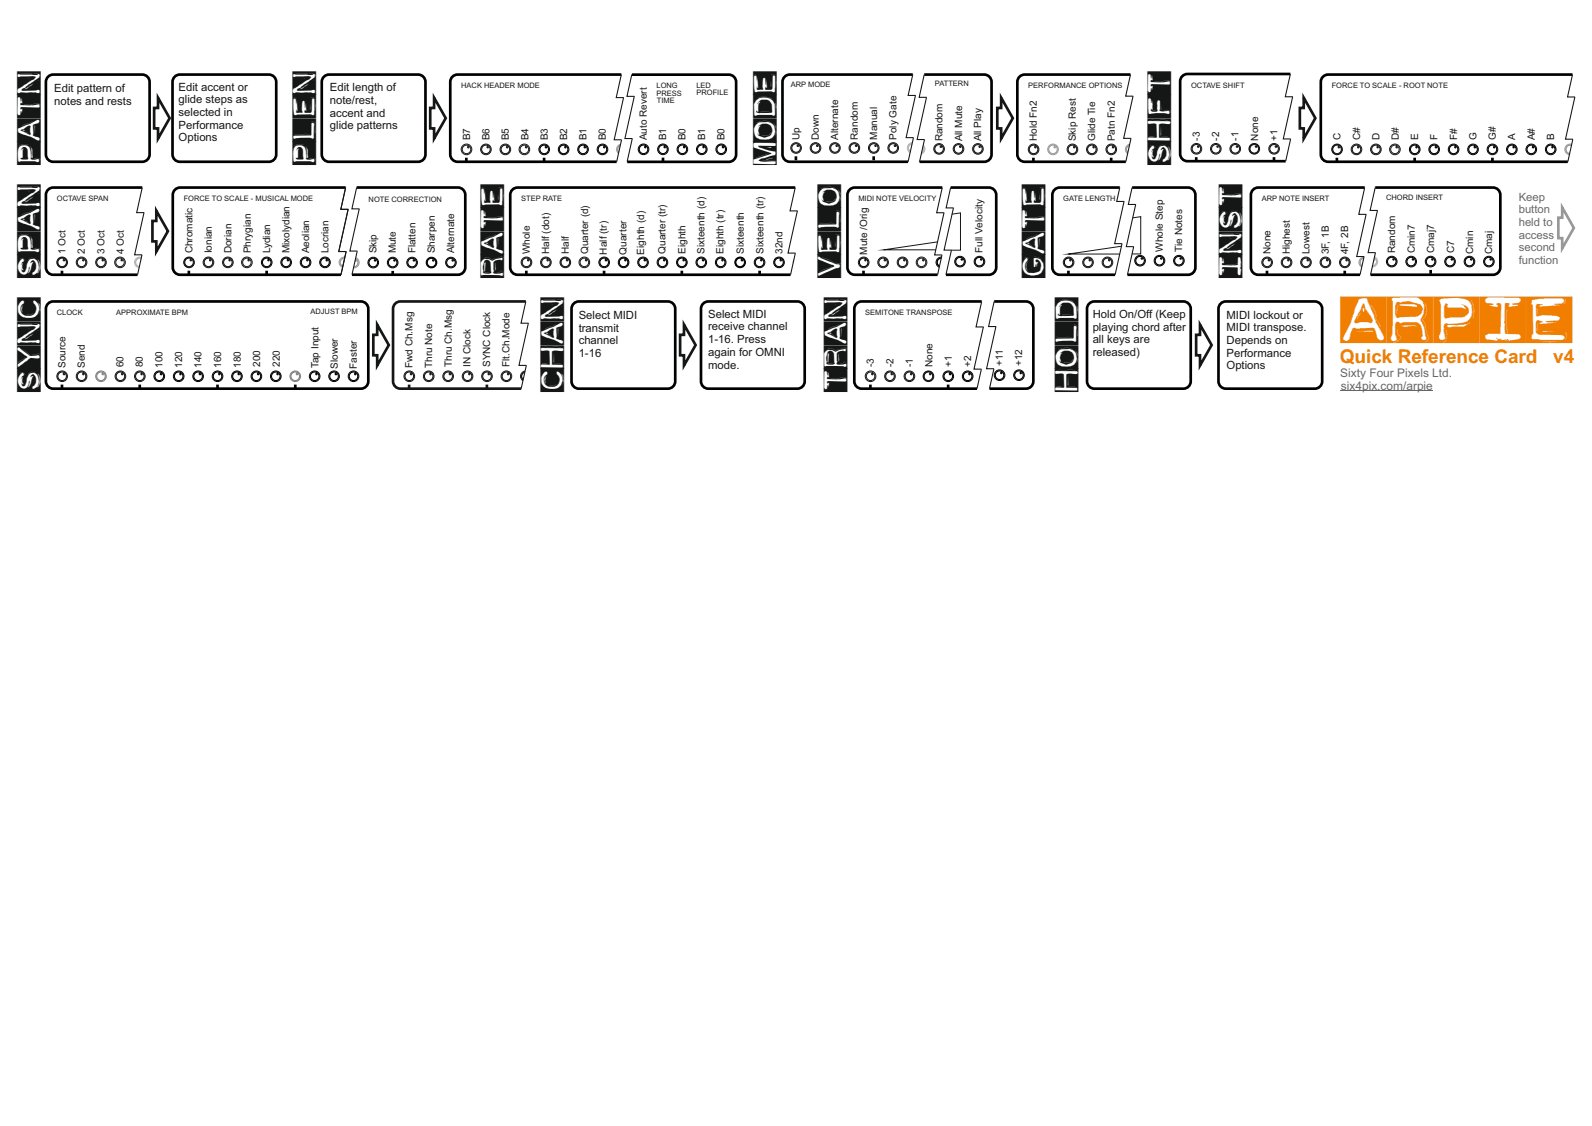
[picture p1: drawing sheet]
<svg xmlns="http://www.w3.org/2000/svg" width="297mm" height="210mm" viewBox="0 0 297 210" stroke-linecap="round" stroke-linejoin="round" font-family="sans-serif">
<defs><g id="words">
<text font-size="9.2" fill="#f27e00" x="250.1" y="63.5">ARPIE</text>
<g font-size="4.7" fill="#151616">
<text x="7.4" y="30.9" transform="rotate(-90 7.4 30.9)">PATN</text>
<text x="58.8" y="30.9" transform="rotate(-90 58.8 30.9)">PLEN</text>
<text x="144.7" y="30.9" transform="rotate(-90 144.7 30.9)">MODE</text>
<text x="218.3" y="30.9" transform="rotate(-90 218.3 30.9)">SHFT</text>
<text x="7.4" y="51.9" transform="rotate(-90 7.4 51.9)">SPAN</text>
<text x="93.9" y="51.9" transform="rotate(-90 93.9 51.9)">RATE</text>
<text x="156.8" y="51.9" transform="rotate(-90 156.8 51.9)">VELO</text>
<text x="194.9" y="51.9" transform="rotate(-90 194.9 51.9)">GATE</text>
<text x="231.6" y="51.9" transform="rotate(-90 231.6 51.9)">INST</text>
<text x="7.4" y="73.2" transform="rotate(-90 7.4 73.2)">SYNC</text>
<text x="105.1" y="73.2" transform="rotate(-90 105.1 73.2)">CHAN</text>
<text x="157.9" y="73.2" transform="rotate(-90 157.9 73.2)">TRAN</text>
<text x="201" y="73.2" transform="rotate(-90 201 73.2)">HOLD</text>
</g>
<g font-size="3.5" fill="#f27e00">
<text x="250" y="67.7">Quick Reference Card</text>
<text x="289.8" y="67.7">v4</text>
</g>
<g font-size="2.2" fill="#676767">
<text x="250" y="70.3">Sixty Four Pixels Ltd.</text>
<text x="250.2" y="72.6">six4pix.com/arpie</text>
</g>
<g font-size="2.1" fill="#151616">
<text x="10.1" y="17.2">Edit pattern of</text>
<text x="33.3" y="16.9">Edit accent or</text>
<text x="61.5" y="17">Edit length of</text>
<text x="10.1" y="19.5">notes and rests</text>
<text x="33.3" y="19.3">glide steps as</text>
<text x="33.3" y="21.7">selected in</text>
<text x="61.5" y="19.4">note/rest,</text>
<text x="61.5" y="21.8">accent and</text>
<text x="33.3" y="24">Performance</text>
<text x="33.3" y="26.4">Options</text>
<text x="61.5" y="24.1">glide patterns</text>
<text x="108" y="59.5">Select MIDI</text>
<text x="132.1" y="59.3">Select MIDI</text>
<text x="203.8" y="59.3">Hold On/Off (Keep</text>
<text x="228.8" y="59.4">MIDI lockout or</text>
<text x="108" y="61.9">transmit</text>
<text x="108" y="64.2">channel</text>
<text x="132.1" y="61.6">receive channel</text>
<text x="132.1" y="64">1-16. Press</text>
<text x="203.8" y="61.7">playing chord after</text>
<text x="203.8" y="64.1">all keys are</text>
<text x="228.8" y="61.8">MIDI transpose.</text>
<text x="228.8" y="64.2">Depends on</text>
<text x="108" y="66.6">1-16</text>
<text x="132.1" y="66.4">again for OMNI</text>
<text x="132.1" y="68.7">mode.</text>
<text x="203.8" y="66.4">released)</text>
<text x="228.8" y="66.5">Performance</text>
<text x="228.8" y="68.9">Options</text>
</g>
<g font-size="2.1" fill="#676767">
<text x="283.3" y="37.4">Keep</text>
<text x="283.3" y="39.8">button</text>
<text x="283.3" y="42.1">held to</text>
<text x="283.3" y="44.5">access</text>
<text x="283.3" y="46.9">second</text>
<text x="283.3" y="49.2">function</text>
</g>
<g font-size="1.9" fill="#151616">
<text x="87.7" y="26.2" transform="rotate(-90 87.7 26.2)">B7</text>
<text x="91.3" y="26.2" transform="rotate(-90 91.3 26.2)">B6</text>
<text x="94.9" y="26.2" transform="rotate(-90 94.9 26.2)">B5</text>
<text x="98.6" y="26.2" transform="rotate(-90 98.6 26.2)">B4</text>
<text x="102.2" y="26.2" transform="rotate(-90 102.2 26.2)">B3</text>
<text x="105.8" y="26.2" transform="rotate(-90 105.8 26.2)">B2</text>
<text x="109.4" y="26.2" transform="rotate(-90 109.4 26.2)">B1</text>
<text x="113" y="26.2" transform="rotate(-90 113 26.2)">B0</text>
<text x="120.7" y="26.1" transform="rotate(-90 120.7 26.1)">Auto Revert</text>
<text x="124.3" y="26.2" transform="rotate(-90 124.3 26.2)">B1</text>
<text x="127.9" y="26.2" transform="rotate(-90 127.9 26.2)">B0</text>
<text x="131.5" y="26.2" transform="rotate(-90 131.5 26.2)">B1</text>
<text x="135.2" y="26.2" transform="rotate(-90 135.2 26.2)">B0</text>
<text x="149.1" y="26.1" transform="rotate(-90 149.1 26.1)">Up</text>
<text x="152.8" y="26.1" transform="rotate(-90 152.8 26.1)">Down</text>
<text x="156.4" y="26.1" transform="rotate(-90 156.4 26.1)">Alternate</text>
<text x="160" y="26.1" transform="rotate(-90 160 26.1)">Random</text>
<text x="163.6" y="26.1" transform="rotate(-90 163.6 26.1)">Manual</text>
<text x="167.3" y="26.1" transform="rotate(-90 167.3 26.1)">Poly Gate</text>
<text x="175.9" y="26.4" transform="rotate(-90 175.9 26.4)">Random</text>
<text x="179.5" y="26.4" transform="rotate(-90 179.5 26.4)">All Mute</text>
<text x="183" y="26.4" transform="rotate(-90 183 26.4)">All Play</text>
<text x="193.4" y="26.3" transform="rotate(-90 193.4 26.3)">Hold Fn2</text>
<text x="200.7" y="26.3" transform="rotate(-90 200.7 26.3)">Skip Rest</text>
<text x="204.3" y="26.3" transform="rotate(-90 204.3 26.3)">Glide Tie</text>
<text x="208" y="26.3" transform="rotate(-90 208 26.3)">Patn Fn2</text>
<text x="223.8" y="26.2" transform="rotate(-90 223.8 26.2)">-3</text>
<text x="227.5" y="26.2" transform="rotate(-90 227.5 26.2)">-2</text>
<text x="231.1" y="26.2" transform="rotate(-90 231.1 26.2)">-1</text>
<text x="234.7" y="26.2" transform="rotate(-90 234.7 26.2)">None</text>
<text x="238.3" y="26.2" transform="rotate(-90 238.3 26.2)">+1</text>
<text x="250.1" y="26.2" transform="rotate(-90 250.1 26.2)">C</text>
<text x="253.7" y="26.2" transform="rotate(-90 253.7 26.2)">C#</text>
<text x="257.4" y="26.2" transform="rotate(-90 257.4 26.2)">D</text>
<text x="261" y="26.2" transform="rotate(-90 261 26.2)">D#</text>
<text x="264.6" y="26.2" transform="rotate(-90 264.6 26.2)">E</text>
<text x="268.2" y="26.2" transform="rotate(-90 268.2 26.2)">F</text>
<text x="271.8" y="26.2" transform="rotate(-90 271.8 26.2)">F#</text>
<text x="275.5" y="26.2" transform="rotate(-90 275.5 26.2)">G</text>
<text x="279.1" y="26.2" transform="rotate(-90 279.1 26.2)">G#</text>
<text x="282.7" y="26.1" transform="rotate(-90 282.7 26.1)">A</text>
<text x="286.3" y="26.2" transform="rotate(-90 286.3 26.2)">A#</text>
<text x="289.9" y="26.2" transform="rotate(-90 289.9 26.2)">B</text>
<text x="12.2" y="47.4" transform="rotate(-90 12.2 47.4)">1 Oct</text>
<text x="15.8" y="47.4" transform="rotate(-90 15.8 47.4)">2 Oct</text>
<text x="19.5" y="47.4" transform="rotate(-90 19.5 47.4)">3 Oct</text>
<text x="23.1" y="47.4" transform="rotate(-90 23.1 47.4)">4 Oct</text>
<text x="35.9" y="47.2" transform="rotate(-90 35.9 47.2)">Chromatic</text>
<text x="39.5" y="47.2" transform="rotate(-90 39.5 47.2)">Ionian</text>
<text x="43.2" y="47.2" transform="rotate(-90 43.2 47.2)">Dorian</text>
<text x="46.8" y="47.2" transform="rotate(-90 46.8 47.2)">Phrygian</text>
<text x="50.4" y="47.3" transform="rotate(-90 50.4 47.3)">Lydian</text>
<text x="54" y="47.2" transform="rotate(-90 54 47.2)">Mixolydian</text>
<text x="57.7" y="47.3" transform="rotate(-90 57.7 47.3)">Aeolian</text>
<text x="61.3" y="47.2" transform="rotate(-90 61.3 47.2)">Locrian</text>
<text x="70.3" y="47.3" transform="rotate(-90 70.3 47.3)">Skip</text>
<text x="73.9" y="47.3" transform="rotate(-90 73.9 47.3)">Mute</text>
<text x="77.5" y="47.3" transform="rotate(-90 77.5 47.3)">Flatten</text>
<text x="81.1" y="47.3" transform="rotate(-90 81.1 47.3)">Sharpen</text>
<text x="84.7" y="47.3" transform="rotate(-90 84.7 47.3)">Alternate</text>
<text x="98.8" y="47.4" transform="rotate(-90 98.8 47.4)">Whole</text>
<text x="102.5" y="47.4" transform="rotate(-90 102.5 47.4)">Half (dot)</text>
<text x="106.1" y="47.4" transform="rotate(-90 106.1 47.4)">Half</text>
<text x="109.7" y="47.4" transform="rotate(-90 109.7 47.4)">Quarter (d)</text>
<text x="113.2" y="47.5" transform="rotate(-90 113.2 47.5)">Half (tr)</text>
<text x="116.9" y="47.5" transform="rotate(-90 116.9 47.5)">Quarter</text>
<text x="120.2" y="47.5" transform="rotate(-90 120.2 47.5)">Eighth (d)</text>
<text x="124.2" y="47.3" transform="rotate(-90 124.2 47.3)">Quarter (tr)</text>
<text x="127.9" y="47.3" transform="rotate(-90 127.9 47.3)">Eighth</text>
<text x="131.4" y="47.3" transform="rotate(-90 131.4 47.3)">Sixteenth (d)</text>
<text x="135" y="47.3" transform="rotate(-90 135 47.3)">Eighth (tr)</text>
<text x="138.7" y="47.3" transform="rotate(-90 138.7 47.3)">Sixteenth</text>
<text x="142.4" y="47.3" transform="rotate(-90 142.4 47.3)">Sixteenth (tr)</text>
<text x="146" y="47.3" transform="rotate(-90 146 47.3)">32nd</text>
<text x="161.8" y="47.5" transform="rotate(-90 161.8 47.5)">Mute /Orig</text>
<text x="183.3" y="47.1" transform="rotate(-90 183.3 47.1)">Full Velocity</text>
<text x="216.9" y="46.9" transform="rotate(-90 216.9 46.9)">Whole Step</text>
<text x="220.5" y="46.9" transform="rotate(-90 220.5 46.9)">Tie Notes</text>
<text x="237" y="47.4" transform="rotate(-90 237 47.4)">None</text>
<text x="240.6" y="47.4" transform="rotate(-90 240.6 47.4)">Highest</text>
<text x="244.3" y="47.4" transform="rotate(-90 244.3 47.4)">Lowest</text>
<text x="247.9" y="47.4" transform="rotate(-90 247.9 47.4)">3F, 1B</text>
<text x="251.5" y="47.4" transform="rotate(-90 251.5 47.4)">4F, 2B</text>
<text x="260.3" y="47.3" transform="rotate(-90 260.3 47.3)">Random</text>
<text x="263.9" y="47.3" transform="rotate(-90 263.9 47.3)">Cmin7</text>
<text x="267.6" y="47.3" transform="rotate(-90 267.6 47.3)">Cmaj7</text>
<text x="271.3" y="47.3" transform="rotate(-90 271.3 47.3)">C7</text>
<text x="274.8" y="47.4" transform="rotate(-90 274.8 47.4)">Cmin</text>
<text x="278.4" y="47.4" transform="rotate(-90 278.4 47.4)">Cmaj</text>
<text x="12.2" y="68.6" transform="rotate(-90 12.2 68.6)">Source</text>
<text x="15.8" y="68.6" transform="rotate(-90 15.8 68.6)">Send</text>
<text x="23" y="68.5" transform="rotate(-90 23 68.5)">60</text>
<text x="26.7" y="68.5" transform="rotate(-90 26.7 68.5)">80</text>
<text x="30.3" y="68.6" transform="rotate(-90 30.3 68.6)">100</text>
<text x="34" y="68.6" transform="rotate(-90 34 68.6)">120</text>
<text x="37.6" y="68.6" transform="rotate(-90 37.6 68.6)">140</text>
<text x="41.3" y="68.6" transform="rotate(-90 41.3 68.6)">160</text>
<text x="44.9" y="68.6" transform="rotate(-90 44.9 68.6)">180</text>
<text x="48.6" y="68.4" transform="rotate(-90 48.6 68.4)">200</text>
<text x="52.2" y="68.4" transform="rotate(-90 52.2 68.4)">220</text>
<text x="59.4" y="68.6" transform="rotate(-90 59.4 68.6)">Tap Input</text>
<text x="63" y="68.8" transform="rotate(-90 63 68.8)">Slower</text>
<text x="66.6" y="68.8" transform="rotate(-90 66.6 68.8)">Faster</text>
<text x="77" y="68.6" transform="rotate(-90 77 68.6)">Fwd Ch.Msg</text>
<text x="80.6" y="68.6" transform="rotate(-90 80.6 68.6)">Thru Note</text>
<text x="84.3" y="68.5" transform="rotate(-90 84.3 68.5)">Thru Ch.Msg</text>
<text x="87.8" y="68.5" transform="rotate(-90 87.8 68.5)">IN Clock</text>
<text x="91.4" y="68.5" transform="rotate(-90 91.4 68.5)">SYNC Clock</text>
<text x="95.1" y="68.5" transform="rotate(-90 95.1 68.5)">Flt.Ch.Mode</text>
<text x="163" y="68.5" transform="rotate(-90 163 68.5)">-3</text>
<text x="166.7" y="68.5" transform="rotate(-90 166.7 68.5)">-2</text>
<text x="170.3" y="68.5" transform="rotate(-90 170.3 68.5)">-1</text>
<text x="174" y="68.5" transform="rotate(-90 174 68.5)">None</text>
<text x="177.6" y="68.5" transform="rotate(-90 177.6 68.5)">+1</text>
<text x="181.2" y="68.5" transform="rotate(-90 181.2 68.5)">+2</text>
<text x="187.1" y="68.3" transform="rotate(-90 187.1 68.3)">+11</text>
<text x="190.7" y="68.3" transform="rotate(-90 190.7 68.3)">+12</text>
</g>
<g font-size="1.4" fill="#151616">
<text x="86" y="16.4">HACK HEADER MODE</text>
<text x="122.5" y="17.8">PRESS</text>
<text x="122.5" y="16.4">LONG</text>
<text x="129.9" y="16.4">LED</text>
<text x="129.9" y="17.7">PROFILE</text>
<text x="147.5" y="16.2">ARP MODE</text>
<text x="174.4" y="16.1">PATTERN</text>
<text x="191.8" y="16.4">PERFORMANCE OPTIONS</text>
<text x="222.2" y="16.3">OCTAVE SHIFT</text>
<text x="248.4" y="16.4">FORCE TO SCALE - ROOT NOTE</text>
<text x="122.6" y="19.2">TIME</text>
<text x="10.6" y="37.5">OCTAVE SPAN</text>
<text x="34.3" y="37.5">FORCE TO SCALE - MUSICAL MODE</text>
<text x="68.8" y="37.7">NOTE CORRECTION</text>
<text x="97.2" y="37.5">STEP RATE</text>
<text x="160.1" y="37.5">MIDI NOTE VELOCITY</text>
<text x="198.4" y="37.5">GATE LENGTH</text>
<text x="235.4" y="37.5">ARP NOTE INSERT</text>
<text x="258.6" y="37.4">CHORD INSERT</text>
<text x="10.6" y="58.8">CLOCK</text>
<text x="21.7" y="58.8">APPROXIMATE BPM</text>
<text x="57.9" y="58.6">ADJUST BPM</text>
<text x="161.4" y="58.8">SEMITONE TRANSPOSE</text>
</g>
</g></defs>
<path d="M115.9 13.9h-30.5a1.37 1.37 0 0 0-1.4 1.4v13.5a1.37 1.37 0 0 0 1.4 1.4h29.6M87 29.4v.7M101.5 29.4v.7" fill="none" stroke="#000" stroke-width=".5"/>
<g fill="#fff" stroke="#000" stroke-width=".19">
<path d="M109 27.4h.2v.2l-.2-.1z" fill-rule="evenodd"/>
<path d="M109 27.4h.2v.2l-.2-.1z" fill-rule="evenodd"/>
<path d="M112.6 27.4h.2v.2l-.2-.1z" fill-rule="evenodd"/>
<path d="M112.6 27.4h.2v.2l-.2-.1z" fill-rule="evenodd"/>
<circle cx="108.8" cy="27.9" r=".99"/>
<circle cx="108.8" cy="27.9" r=".79"/>
<circle cx="112.4" cy="27.9" r=".99"/>
<circle cx="112.4" cy="27.9" r=".79"/>
</g>
<path d="M115.7 27.1a.79 .79 0 0 0-.3 1.3M115.8 26.9a.99 .99 0 0 0-.4 1.7" fill="none" stroke="#999" stroke-width=".19"/>
<g fill="#fff" stroke="#151616" stroke-width=".19">
<path d="M94.5 27.4h.2v.2l-.2-.1z" fill-rule="evenodd"/>
<path d="M94.5 27.4h.2v.2l-.2-.1z" fill-rule="evenodd"/>
<path d="M98 27.4h.2v.2l-.1-.1z" fill-rule="evenodd"/>
<path d="M87.2 27.4h.2l.1 .2-.2-.1z" fill-rule="evenodd"/>
<path d="M90.9 27.4h.2v.2l-.2-.1z" fill-rule="evenodd"/>
<path d="M90.9 27.4h.2v.2l-.2-.1z" fill-rule="evenodd"/>
<circle cx="94.3" cy="27.9" r=".99"/>
<circle cx="94.3" cy="27.9" r=".79"/>
<circle cx="97.8" cy="27.9" r=".99"/>
<circle cx="97.8" cy="27.9" r=".79"/>
<circle cx="87" cy="27.9" r=".99"/>
<circle cx="87" cy="27.9" r=".79"/>
<circle cx="90.7" cy="27.9" r=".99"/>
<circle cx="90.7" cy="27.9" r=".79"/>
</g>
<g fill="#fff" stroke="#000" stroke-width=".19">
<path d="M101.7 27.4h.2v.2l-.1-.1z" fill-rule="evenodd"/>
<path d="M101.7 27.4h.2v.2l-.1-.1z" fill-rule="evenodd"/>
<path d="M105.4 27.4h.2v.2l-.2-.1z" fill-rule="evenodd"/>
<path d="M105.4 27.4h.2v.2l-.2-.1z" fill-rule="evenodd"/>
<circle cx="101.5" cy="27.9" r=".99"/>
<circle cx="101.5" cy="27.9" r=".79"/>
<circle cx="105.1" cy="27.9" r=".99"/>
<circle cx="105.1" cy="27.9" r=".79"/>
</g>
<path d="M115.9 13.9l-.9 4.3h1.4M116.3 18.2l-1.7 7.9h1.4M115.9 26.1l-.9 4.1" fill="none" stroke="#151616" stroke-width=".2"/>
<g fill="#fff" stroke="#000" stroke-width=".19">
<path d="M120.3 27.3l.2 .1v.2l-.2-.1z" fill-rule="evenodd"/>
<path d="M120.3 27.3l.2 .1v.2l-.2-.1z" fill-rule="evenodd"/>
<circle cx="120.1" cy="27.8" r=".99"/>
<circle cx="120.1" cy="27.8" r=".79"/>
</g>
<path d="M123.7 29.4v.7" fill="none" stroke="#000" stroke-width=".5"/>
<g fill="#fff" stroke="#000" stroke-width=".19">
<path d="M123.9 27.3l.2 .1v.2l-.2-.1z" fill-rule="evenodd"/>
<path d="M123.9 27.3l.2 .1v.2l-.2-.1z" fill-rule="evenodd"/>
<path d="M127.5 27.3l.2 .1v.2l-.2-.1z" fill-rule="evenodd"/>
<path d="M127.5 27.3l.2 .1v.2l-.2-.1z" fill-rule="evenodd"/>
<path d="M131.1 27.3l.2 .1 .1 .2-.2-.1z" fill-rule="evenodd"/>
<path d="M131.1 27.3l.2 .1 .1 .2-.2-.1z" fill-rule="evenodd"/>
<path d="M134.8 27.3l.2 .1v.2l-.2-.1z" fill-rule="evenodd"/>
<path d="M134.8 27.3l.2 .1v.2l-.2-.1z" fill-rule="evenodd"/>
<circle cx="123.7" cy="27.8" r=".99"/>
<circle cx="123.7" cy="27.8" r=".79"/>
<circle cx="127.3" cy="27.8" r=".99"/>
<circle cx="127.3" cy="27.8" r=".79"/>
<circle cx="130.9" cy="27.8" r=".99"/>
<circle cx="130.9" cy="27.8" r=".79"/>
<circle cx="134.6" cy="27.8" r=".99"/>
<circle cx="134.6" cy="27.8" r=".79"/>
</g>
<path d="M117.9 13.9l-.9 4.1h1.4M118.3 18l-1.7 7.8h1.4M118 25.9l-1 4.3" fill="none" stroke="#151616" stroke-width=".2"/>
<path d="M117.9 13.9h18.1a1.37 1.37 0 0 1 1.3 1.4v13.5a1.37 1.37 0 0 1-1.3 1.4h-19M170.3 13.9h-23a1.37 1.37 0 0 0-1.3 1.4v13.5a1.37 1.37 0 0 0 1.3 1.4h22.1M148.5 29.2v.7M163 29.2v.7" fill="none" stroke="#000" stroke-width=".5"/>
<path d="M170.2 26.8a.79 .79 0 0 0-.7 .6 .79 .79 0 0 0 .3 .9M170.2 26.6a.99 .99 0 0 0-.9 .8 .99 .99 0 0 0 .5 1.1" fill="none" stroke="#b3b3b3" stroke-width=".19"/>
<g fill="#fff" stroke="#151616" stroke-width=".19">
<path d="M156 27.1h.2v.2h-.2z" fill-rule="evenodd"/>
<path d="M156 27.1h.2v.2h-.2z" fill-rule="evenodd"/>
<path d="M159.6 27.1h.2v.2h-.2z" fill-rule="evenodd"/>
<path d="M159.6 27.1h.2v.2h-.2z" fill-rule="evenodd"/>
<path d="M163.2 27.1h.2v.2h-.2z" fill-rule="evenodd"/>
<path d="M163.2 27.1h.2v.2h-.2z" fill-rule="evenodd"/>
<path d="M166.8 27.1h.2l.1 .2h-.2z" fill-rule="evenodd"/>
<path d="M166.8 27.1h.2l.1 .2h-.2z" fill-rule="evenodd"/>
<path d="M148.7 27.1h.2v.2h-.1z" fill-rule="evenodd"/>
<path d="M148.7 27.1h.2v.2h-.1z" fill-rule="evenodd"/>
<path d="M152.4 27.1h.1l.1 .2h-.2z" fill-rule="evenodd"/>
<path d="M152.4 27.1h.1l.1 .2h-.2z" fill-rule="evenodd"/>
<circle cx="155.8" cy="27.6" r=".99"/>
<circle cx="155.8" cy="27.6" r=".79"/>
<circle cx="159.4" cy="27.6" r=".99"/>
<circle cx="159.4" cy="27.6" r=".79"/>
<circle cx="163" cy="27.6" r=".99"/>
<circle cx="163" cy="27.6" r=".79"/>
<circle cx="166.6" cy="27.6" r=".99"/>
<circle cx="166.6" cy="27.6" r=".79"/>
<circle cx="148.5" cy="27.6" r=".99"/>
<circle cx="148.5" cy="27.6" r=".79"/>
<circle cx="152.1" cy="27.6" r=".99"/>
<circle cx="152.1" cy="27.6" r=".79"/>
</g>
<path d="M170.3 13.9l-.9 3.9h1.4M170.8 17.8l-1.8 7.9h1.4M170.4 25.7l-1 4.5" fill="none" stroke="#151616" stroke-width=".2"/>
<path d="M240.7 13.8h-19.2a1.37 1.37 0 0 0-1.3 1.4v13.5a1.37 1.37 0 0 0 1.3 1.4h18.4M223.2 29.3v.7M237.7 29.3v.7" fill="none" stroke="#000" stroke-width=".5"/>
<g fill="#fff" stroke="#151616" stroke-width=".19">
<path d="M230.7 27.2l.2 .1v.2l-.2-.1z" fill-rule="evenodd"/>
<path d="M230.7 27.2l.2 .1v.2l-.2-.1z" fill-rule="evenodd"/>
<circle cx="230.4" cy="27.8" r=".99"/>
<circle cx="230.4" cy="27.8" r=".79"/>
</g>
<circle cx="234" cy="27.8" r=".99" fill="#151616" stroke="#151616" stroke-width=".19"/>
<g fill="#fff" stroke="#151616" stroke-width=".19">
<path d="M234.2 27.2l.2 .1v.2l-.2-.1z" fill-rule="evenodd"/>
<path d="M237.9 27.2l.2 .1v.2l-.2-.1z" fill-rule="evenodd"/>
<path d="M237.9 27.2l.2 .1v.2l-.2-.1z" fill-rule="evenodd"/>
<path d="M223.4 27.2l.2 .1v.2l-.2-.1z" fill-rule="evenodd"/>
<path d="M223.4 27.2l.2 .1v.2l-.2-.1z" fill-rule="evenodd"/>
<path d="M227 27.2l.2 .1v.2l-.1-.1z" fill-rule="evenodd"/>
<path d="M227 27.2l.2 .1v.2l-.1-.1z" fill-rule="evenodd"/>
<circle cx="234" cy="27.8" r=".79"/>
<circle cx="237.7" cy="27.8" r=".99"/>
<circle cx="237.7" cy="27.8" r=".79"/>
<circle cx="223.2" cy="27.8" r=".99"/>
<circle cx="223.2" cy="27.8" r=".79"/>
<circle cx="226.8" cy="27.8" r=".99"/>
<circle cx="226.8" cy="27.8" r=".79"/>
</g>
<path d="M240.7 13.8l-.9 4.2h1.4l-1.8 7.9h1.4M240.8 25.9l-.9 4.2" fill="none" stroke="#151616" stroke-width=".2"/>
<path d="M26.5 35h-16.6a1.37 1.37 0 0 0-1.3 1.3v13.6a1.37 1.37 0 0 0 1.3 1.3h15.8M11.6 50.5v.7" fill="none" stroke="#000" stroke-width=".5"/>
<g fill="#fff" stroke="#151616" stroke-width=".19">
<path d="M19.1 48.4h.1l.1 .2h-.2z" fill-rule="evenodd"/>
<path d="M19.1 48.4h.1l.1 .2h-.2z" fill-rule="evenodd"/>
<path d="M22.6 48.4h.2v.2h-.2z" fill-rule="evenodd"/>
<circle cx="18.8" cy="48.9" r=".99"/>
<circle cx="18.8" cy="48.9" r=".79"/>
<circle cx="22.4" cy="48.9" r=".99"/>
<circle cx="22.4" cy="48.9" r=".79"/>
</g>
<path d="M26.3 48.4v.1M26.3 48.2a.79 .79 0 0 0-1 .6 .79 .79 0 0 0 .7 .9M26.4 48a.99 .99 0 0 0-1.3 .7 .99 .99 0 0 0 .9 1.2" fill="none" stroke="#b3b3b3" stroke-width=".19"/>
<g fill="#151616" stroke="#151616" stroke-width=".19">
<path d="M11.8 48.4h.2v.2h-.2z" fill-rule="evenodd"/>
<circle cx="11.6" cy="48.9" r=".99"/>
<circle cx="11.6" cy="48.9" r=".79"/>
</g>
<g fill="#fff" stroke="#151616" stroke-width=".19">
<path d="M11.8 48.4h.2v.2h-.2z" fill-rule="evenodd"/>
<path d="M15.4 48.4h.2v.2h-.1z" fill-rule="evenodd"/>
<path d="M15.4 48.4h.2v.2h-.1z" fill-rule="evenodd"/>
<circle cx="11.6" cy="48.9" r=".79"/>
<circle cx="15.2" cy="48.9" r=".99"/>
<circle cx="15.2" cy="48.9" r=".79"/>
</g>
<path d="M26.5 35l-1 4.7h1.4M26.9 39.6l-1.8 7.9h1.4M26.5 47.6l-.8 3.6" fill="none" stroke="#151616" stroke-width=".2"/>
<path d="M148.4 35h-51.8a1.37 1.37 0 0 0-1.4 1.3v13.6a1.37 1.37 0 0 0 1.4 1.3h50.9M98.2 50.5v.7M112.7 50.5v.7" fill="none" stroke="#000" stroke-width=".5"/>
<g fill="#fff" stroke="#000" stroke-width=".19">
<path d="M120.2 48.4h.2v.2h-.2z" fill-rule="evenodd"/>
<path d="M120.2 48.4h.2v.2h-.2z" fill-rule="evenodd"/>
<path d="M123.8 48.4h.2v.2h-.2z" fill-rule="evenodd"/>
<path d="M123.8 48.4h.2v.2h-.2z" fill-rule="evenodd"/>
<circle cx="120" cy="48.9" r=".99"/>
<circle cx="120" cy="48.9" r=".79"/>
<circle cx="123.6" cy="48.9" r=".99"/>
<circle cx="123.6" cy="48.9" r=".79"/>
</g>
<path d="M127.2 50.5v.7" fill="none" stroke="#000" stroke-width=".5"/>
<g fill="#afb0b0" stroke="#000" stroke-width=".19">
<path d="M127.4 48.4h.2v.2h-.2z" fill-rule="evenodd"/>
<circle cx="127.2" cy="48.9" r=".99"/>
<circle cx="127.2" cy="48.9" r=".79"/>
</g>
<g fill="#fff" stroke="#000" stroke-width=".19">
<path d="M127.4 48.4h.2v.2h-.2z" fill-rule="evenodd"/>
<path d="M131 48.4h.2l.1 .2h-.2z" fill-rule="evenodd"/>
<path d="M131 48.4h.2l.1 .2h-.2z" fill-rule="evenodd"/>
<path d="M134.7 48.4h.2v.2h-.2z" fill-rule="evenodd"/>
<path d="M134.7 48.4h.2v.2h-.2z" fill-rule="evenodd"/>
<circle cx="127.2" cy="48.9" r=".79"/>
<circle cx="130.8" cy="48.9" r=".99"/>
<circle cx="130.8" cy="48.9" r=".79"/>
<circle cx="134.5" cy="48.9" r=".99"/>
<circle cx="134.5" cy="48.9" r=".79"/>
</g>
<g fill="#151616" stroke="#000" stroke-width=".19">
<path d="M138.3 48.4h.2v.2h-.2z" fill-rule="evenodd"/>
<circle cx="138.1" cy="48.9" r=".99"/>
<circle cx="138.1" cy="48.9" r=".79"/>
</g>
<g fill="#fff" stroke="#000" stroke-width=".19">
<path d="M138.3 48.4h.2v.2h-.2z" fill-rule="evenodd"/>
<circle cx="138.1" cy="48.9" r=".79"/>
</g>
<path d="M141.7 50.5v.7" fill="none" stroke="#000" stroke-width=".5"/>
<g fill="#fff" stroke="#000" stroke-width=".19">
<path d="M141.9 48.4h.2v.2h-.2z" fill-rule="evenodd"/>
<path d="M141.9 48.4h.2v.2h-.2z" fill-rule="evenodd"/>
<circle cx="141.7" cy="48.9" r=".99"/>
<circle cx="141.7" cy="48.9" r=".79"/>
</g>
<g fill="#989899" stroke="#151616" stroke-width=".19">
<path d="M105.7 48.4h.2v.2h-.2z" fill-rule="evenodd"/>
<circle cx="105.5" cy="48.9" r=".99"/>
<circle cx="105.5" cy="48.9" r=".79"/>
</g>
<g fill="#fff" stroke="#151616" stroke-width=".19">
<path d="M105.7 48.4h.2v.2h-.2z" fill-rule="evenodd"/>
<path d="M109.2 48.4h.2v.2h-.2z" fill-rule="evenodd"/>
<circle cx="105.5" cy="48.9" r=".79"/>
<circle cx="109" cy="48.9" r=".99"/>
<circle cx="109" cy="48.9" r=".79"/>
</g>
<g fill="#fff" stroke="#000" stroke-width=".19">
<path d="M112.9 48.4h.2v.2h-.2z" fill-rule="evenodd"/>
<path d="M112.9 48.4h.2v.2h-.2z" fill-rule="evenodd"/>
<circle cx="112.7" cy="48.9" r=".99"/>
<circle cx="112.7" cy="48.9" r=".79"/>
</g>
<g fill="#989899" stroke="#000" stroke-width=".19">
<path d="M116.6 48.4h.1l.1 .2h-.2z" fill-rule="evenodd"/>
<circle cx="116.3" cy="48.9" r=".99"/>
<circle cx="116.3" cy="48.9" r=".79"/>
</g>
<g fill="#fff" stroke="#000" stroke-width=".19">
<path d="M116.6 48.4h.1l.1 .2h-.2z" fill-rule="evenodd"/>
<circle cx="116.3" cy="48.9" r=".79"/>
</g>
<circle cx="98.2" cy="48.9" r=".99" fill="#989899" stroke="#151616" stroke-width=".19"/>
<g fill="#fff" stroke="#151616" stroke-width=".19">
<path d="M98.4 48.4h.2v.2h-.1z" fill-rule="evenodd"/>
<path d="M102.1 48.4h.1l.1 .2h-.2z" fill-rule="evenodd"/>
<path d="M102.1 48.4h.1l.1 .2h-.2z" fill-rule="evenodd"/>
<circle cx="98.2" cy="48.9" r=".79"/>
<circle cx="101.8" cy="48.9" r=".99"/>
<circle cx="101.8" cy="48.9" r=".79"/>
</g>
<g fill="#afb0b0" stroke="#000" stroke-width=".19">
<path d="M145.5 48.4h.2l.1 .2h-.2z" fill-rule="evenodd"/>
<circle cx="145.3" cy="48.9" r=".99"/>
<circle cx="145.3" cy="48.9" r=".79"/>
</g>
<g fill="#fff" stroke="#000" stroke-width=".19">
<path d="M145.5 48.4h.2l.1 .2h-.2z" fill-rule="evenodd"/>
<circle cx="145.3" cy="48.9" r=".79"/>
</g>
<path d="M148.1 48.4l-.1 .7" fill="none" stroke="#b3b3b3" stroke-width=".19"/>
<path d="M148.4 35l-1 4.3h1.4l-1.8 7.9h1.4M148.4 47.2l-.9 4" fill="none" stroke="#151616" stroke-width=".2"/>
<path d="M98.1 56.2h-23.4a1.37 1.37 0 0 0-1.4 1.4v13.5a1.37 1.37 0 0 0 1.4 1.4h22.5M76.3 71.7v.8M90.8 71.7v.8" fill="none" stroke="#151616" stroke-width=".5"/>
<path d="M97.9 69.4a.79 .79 0 0 0-.6 .6 .79 .79 0 0 0 .3 .8M98 69.2a.99 .99 0 0 0-.9 .8 .99 .99 0 0 0 .5 1" fill="none" stroke="#151616" stroke-width=".19"/>
<g fill="#fff" stroke="#151616" stroke-width=".19">
<path d="M83.8 69.7h.2v.2h-.2z" fill-rule="evenodd"/>
<path d="M83.8 69.7h.2v.2h-.2z" fill-rule="evenodd"/>
<path d="M87.4 69.7h.2l.1 .2h-.2z" fill-rule="evenodd"/>
<path d="M87.4 69.7h.2l.1 .2h-.2z" fill-rule="evenodd"/>
<path d="M91.1 69.7h.2v.2h-.2z" fill-rule="evenodd"/>
<path d="M91.1 69.7h.2v.2h-.2z" fill-rule="evenodd"/>
<path d="M94.7 69.7h.2v.2h-.2z" fill-rule="evenodd"/>
<path d="M94.7 69.7h.2v.2h-.2z" fill-rule="evenodd"/>
<path d="M76.6 69.7h.2v.2h-.2z" fill-rule="evenodd"/>
<path d="M76.6 69.7h.2v.2h-.2z" fill-rule="evenodd"/>
<path d="M80.2 69.7h.2v.2h-.2z" fill-rule="evenodd"/>
<path d="M80.2 69.7h.2v.2h-.2z" fill-rule="evenodd"/>
<circle cx="83.6" cy="70.2" r=".99"/>
<circle cx="83.6" cy="70.2" r=".79"/>
<circle cx="87.2" cy="70.2" r=".99"/>
<circle cx="87.2" cy="70.2" r=".79"/>
<circle cx="90.9" cy="70.2" r=".99"/>
<circle cx="90.9" cy="70.2" r=".79"/>
<circle cx="94.5" cy="70.2" r=".99"/>
<circle cx="94.5" cy="70.2" r=".79"/>
<circle cx="76.4" cy="70.2" r=".99"/>
<circle cx="76.4" cy="70.2" r=".79"/>
<circle cx="80" cy="70.2" r=".99"/>
<circle cx="80" cy="70.2" r=".79"/>
</g>
<path d="M98.1 56.2l-.9 4.1h1.4M98.2 68.2l-1 4.3M98.6 60.3l-1.8 7.8h1.4" fill="none" stroke="#151616" stroke-width=".2"/>
<path d="M8.8 56.8l.7-.5 .4-.1h57.4a1.37 1.37 0 0 1 1.4 1.4v13.5a1.37 1.37 0 0 1-1.4 1.4h-57.4a1.37 1.37 0 0 1-1.3-1.4v-13.5z" fill-rule="evenodd" fill="#fff" stroke="#000" stroke-width=".5"/>
<path d="M11.6 71.7v.8M26.1 71.7v.8" fill="none" stroke="#000" stroke-width=".5"/>
<g fill="#fff" stroke="#000" stroke-width=".19">
<path d="M33.6 69.7h.1l.1 .2h-.2z" fill-rule="evenodd"/>
<path d="M33.6 69.7h.1l.1 .2h-.2z" fill-rule="evenodd"/>
<path d="M37.2 69.7h.2v.2h-.2z" fill-rule="evenodd"/>
<path d="M37.2 69.7h.2v.2h-.2z" fill-rule="evenodd"/>
<circle cx="33.3" cy="70.2" r=".99"/>
<circle cx="33.3" cy="70.2" r=".79"/>
<circle cx="37" cy="70.2" r=".99"/>
<circle cx="37" cy="70.2" r=".79"/>
</g>
<path d="M40.6 71.7v.8" fill="none" stroke="#000" stroke-width=".5"/>
<g fill="#fff" stroke="#000" stroke-width=".19">
<path d="M40.8 69.7h.2v.2h-.2z" fill-rule="evenodd"/>
<path d="M40.8 69.7h.2v.2h-.2z" fill-rule="evenodd"/>
<path d="M44.4 69.7h.2v.2h-.2z" fill-rule="evenodd"/>
<path d="M44.4 69.7h.2v.2h-.2z" fill-rule="evenodd"/>
<path d="M48 69.7h.2l.1 .2h-.2z" fill-rule="evenodd"/>
<path d="M48 69.7h.2l.1 .2h-.2z" fill-rule="evenodd"/>
<path d="M51.7 69.7h.2v.2h-.2z" fill-rule="evenodd"/>
<path d="M51.7 69.7h.2v.2h-.2z" fill-rule="evenodd"/>
<circle cx="40.6" cy="70.2" r=".99"/>
<circle cx="40.6" cy="70.2" r=".79"/>
<circle cx="44.2" cy="70.2" r=".99"/>
<circle cx="44.2" cy="70.2" r=".79"/>
<circle cx="47.8" cy="70.2" r=".99"/>
<circle cx="47.8" cy="70.2" r=".79"/>
<circle cx="51.5" cy="70.2" r=".99"/>
<circle cx="51.5" cy="70.2" r=".79"/>
</g>
<path d="M55.1 71.7v.8" fill="none" stroke="#000" stroke-width=".5"/>
<g fill="#fff" stroke="#808080" stroke-width=".19">
<path d="M55.3 69.7h.2v.2h-.2z" fill-rule="evenodd"/>
<path d="M55.3 69.7h.2v.2h-.2z" fill-rule="evenodd"/>
<path d="M19.1 69.7h.1l.1 .2h-.2z" fill-rule="evenodd"/>
<path d="M19.1 69.7h.1l.1 .2h-.2z" fill-rule="evenodd"/>
<circle cx="55.1" cy="70.2" r=".99"/>
<circle cx="55.1" cy="70.2" r=".79"/>
<circle cx="18.8" cy="70.2" r=".99"/>
<circle cx="18.8" cy="70.2" r=".79"/>
</g>
<g fill="#fff" stroke="#151616" stroke-width=".19">
<path d="M22.7 69.7h.2v.2h-.2z" fill-rule="evenodd"/>
<path d="M22.7 69.7h.2v.2h-.2z" fill-rule="evenodd"/>
<path d="M26.3 69.7h.2v.2h-.2z" fill-rule="evenodd"/>
<path d="M26.3 69.7h.2v.2h-.2z" fill-rule="evenodd"/>
<path d="M11.8 69.7h.2v.2h-.2z" fill-rule="evenodd"/>
<path d="M11.8 69.7h.2v.2h-.2z" fill-rule="evenodd"/>
<path d="M15.4 69.7h.2v.2h-.1z" fill-rule="evenodd"/>
<path d="M15.4 69.7h.2v.2h-.1z" fill-rule="evenodd"/>
<circle cx="22.5" cy="70.2" r=".99"/>
<circle cx="22.5" cy="70.2" r=".79"/>
<circle cx="26.1" cy="70.2" r=".99"/>
<circle cx="26.1" cy="70.2" r=".79"/>
<circle cx="11.6" cy="70.2" r=".99"/>
<circle cx="11.6" cy="70.2" r=".79"/>
<circle cx="15.2" cy="70.2" r=".99"/>
<circle cx="15.2" cy="70.2" r=".79"/>
</g>
<g fill="#fff" stroke="#000" stroke-width=".19">
<path d="M29.9 69.7h.2v.2h-.2z" fill-rule="evenodd"/>
<path d="M29.9 69.7h.2v.2h-.2z" fill-rule="evenodd"/>
<path d="M58.9 69.7h.2v.2h-.2z" fill-rule="evenodd"/>
<path d="M58.9 69.7h.2v.2h-.2z" fill-rule="evenodd"/>
<path d="M62.5 69.7h.2l.1 .2h-.2z" fill-rule="evenodd"/>
<path d="M62.5 69.7h.2l.1 .2h-.2z" fill-rule="evenodd"/>
<path d="M66.2 69.7h.2v.2h-.2z" fill-rule="evenodd"/>
<path d="M66.2 69.7h.2v.2h-.2z" fill-rule="evenodd"/>
<circle cx="29.7" cy="70.2" r=".99"/>
<circle cx="29.7" cy="70.2" r=".79"/>
<circle cx="58.7" cy="70.2" r=".99"/>
<circle cx="58.7" cy="70.2" r=".79"/>
<circle cx="62.3" cy="70.2" r=".99"/>
<circle cx="62.3" cy="70.2" r=".79"/>
<circle cx="65.9" cy="70.2" r=".99"/>
<circle cx="65.9" cy="70.2" r=".79"/>
</g>
<path d="M254.6 35h-19.9a1.37 1.37 0 0 0-1.3 1.3v13.6a1.37 1.37 0 0 0 1.3 1.3h19M236.4 50.5v.7M250.9 50.5v.7" fill="none" stroke="#000" stroke-width=".5"/>
<path d="M254.4 48.1a.79 .79 0 0 0-.7 .7 .79 .79 0 0 0 .4 .8M254.5 47.9a.99 .99 0 0 0-1 .8 .99 .99 0 0 0 .5 1.1" fill="none" stroke="#999" stroke-width=".19"/>
<path d="M254.6 35l-1.1 5h1.4M254.9 40l-1.8 7.8h1.4M254.5 47.9l-.8 3.3" fill="none" stroke="#151616" stroke-width=".2"/>
<g fill="#fff" stroke="#151616" stroke-width=".19">
<path d="M243.9 48.4h.1l.1 .2h-.2z" fill-rule="evenodd"/>
<path d="M243.9 48.4h.1l.1 .2h-.2z" fill-rule="evenodd"/>
<path d="M247.5 48.4h.2v.2h-.2z" fill-rule="evenodd"/>
<path d="M247.5 48.4h.2v.2h-.2z" fill-rule="evenodd"/>
<path d="M251.1 48.4h.2v.2h-.2z" fill-rule="evenodd"/>
<path d="M251.1 48.4h.2v.2h-.2z" fill-rule="evenodd"/>
<path d="M236.6 48.4h.2v.2h-.2z" fill-rule="evenodd"/>
<path d="M236.6 48.4h.2v.2h-.2z" fill-rule="evenodd"/>
<path d="M240.2 48.4h.2v.2h-.1z" fill-rule="evenodd"/>
<path d="M240.2 48.4h.2v.2h-.1z" fill-rule="evenodd"/>
<circle cx="243.6" cy="48.9" r=".99"/>
<circle cx="243.6" cy="48.9" r=".79"/>
<circle cx="247.3" cy="48.9" r=".99"/>
<circle cx="247.3" cy="48.9" r=".79"/>
<circle cx="250.9" cy="48.9" r=".99"/>
<circle cx="250.9" cy="48.9" r=".79"/>
<circle cx="236.4" cy="48.9" r=".99"/>
<circle cx="236.4" cy="48.9" r=".79"/>
<circle cx="240" cy="48.9" r=".99"/>
<circle cx="240" cy="48.9" r=".79"/>
</g>
<path d="M256.6 35h21.9a1.37 1.37 0 0 1 1.4 1.3v13.6a1.37 1.37 0 0 1-1.4 1.3h-22.8" fill="none" stroke="#000" stroke-width=".5"/>
<path d="M256.3 48.3l.2 .1-.2 .1M256.4 48.1a.79 .79 0 0 1 .4 .9 .79 .79 0 0 1-.8 .6M256.4 47.9a.99 .99 0 0 1 .6 1.1 .99 .99 0 0 1-1 .8" fill="none" stroke="#b3b3b3" stroke-width=".19"/>
<path d="M256.6 35l-1 4.2h1.4M257 39.2l-1.8 7.9h1.4M256.6 47.1l-.9 4.1" fill="none" stroke="#151616" stroke-width=".2"/>
<g fill="#fff" stroke="#000" stroke-width=".19">
<path d="M259.9 48.3h.2v.2h-.2z" fill-rule="evenodd"/>
<path d="M259.9 48.3h.2v.2h-.2z" fill-rule="evenodd"/>
<path d="M263.5 48.3h.2v.2h-.2z" fill-rule="evenodd"/>
<path d="M263.5 48.3h.2v.2h-.2z" fill-rule="evenodd"/>
<circle cx="259.6" cy="48.8" r=".99"/>
<circle cx="259.6" cy="48.8" r=".79"/>
<circle cx="263.3" cy="48.8" r=".99"/>
<circle cx="263.3" cy="48.8" r=".79"/>
</g>
<path d="M266.9 50.3v.8" fill="none" stroke="#000" stroke-width=".5"/>
<g fill="#fff" stroke="#000" stroke-width=".19">
<path d="M267.1 48.3h.2v.2h-.2z" fill-rule="evenodd"/>
<path d="M267.1 48.3h.2v.2h-.2z" fill-rule="evenodd"/>
<path d="M270.7 48.3h.2v.2h-.1z" fill-rule="evenodd"/>
<path d="M270.7 48.3h.2v.2h-.1z" fill-rule="evenodd"/>
<path d="M274.4 48.3h.1l.1 .2h-.2z" fill-rule="evenodd"/>
<path d="M274.4 48.3h.1l.1 .2h-.2z" fill-rule="evenodd"/>
<path d="M278 48.3h.2v.2h-.2z" fill-rule="evenodd"/>
<path d="M278 48.3h.2v.2h-.2z" fill-rule="evenodd"/>
<circle cx="266.9" cy="48.8" r=".99"/>
<circle cx="266.9" cy="48.8" r=".79"/>
<circle cx="270.5" cy="48.8" r=".99"/>
<circle cx="270.5" cy="48.8" r=".79"/>
<circle cx="274.1" cy="48.8" r=".99"/>
<circle cx="274.1" cy="48.8" r=".79"/>
<circle cx="277.8" cy="48.8" r=".99"/>
<circle cx="277.8" cy="48.8" r=".79"/>
</g>
<path d="M183.1 56.2h-22.4a1.37 1.37 0 0 0-1.3 1.4v13.5a1.37 1.37 0 0 0 1.3 1.4h21.6M162.4 71.7v.8M176.9 71.7v.8" fill="none" stroke="#000" stroke-width=".5"/>
<g fill="#fff" stroke="#151616" stroke-width=".19">
<path d="M169.9 69.7h.2v.2h-.2z" fill-rule="evenodd"/>
<path d="M169.9 69.7h.2v.2h-.2z" fill-rule="evenodd"/>
<circle cx="169.7" cy="70.2" r=".99"/>
<circle cx="169.7" cy="70.2" r=".79"/>
</g>
<circle cx="173.2" cy="70.2" r=".99" fill="#151616" stroke="#151616" stroke-width=".19"/>
<g fill="#fff" stroke="#151616" stroke-width=".19">
<path d="M173.4 69.7h.2v.2h-.2z" fill-rule="evenodd"/>
<path d="M162.6 69.7h.2v.2h-.2z" fill-rule="evenodd"/>
<path d="M166.2 69.7h.2l.1 .2h-.2z" fill-rule="evenodd"/>
<path d="M166.2 69.7h.2l.1 .2h-.2z" fill-rule="evenodd"/>
<circle cx="173.2" cy="70.2" r=".79"/>
<circle cx="162.4" cy="70.2" r=".99"/>
<circle cx="162.4" cy="70.2" r=".79"/>
<circle cx="166" cy="70.2" r=".99"/>
<circle cx="166" cy="70.2" r=".79"/>
</g>
<g fill="#fff" stroke="#000" stroke-width=".19">
<path d="M177.1 69.7h.2v.2h-.2z" fill-rule="evenodd"/>
<path d="M177.1 69.7h.2v.2h-.2z" fill-rule="evenodd"/>
<path d="M180.7 69.7h.2l.1 .2h-.2z" fill-rule="evenodd"/>
<path d="M180.7 69.7h.2l.1 .2h-.2z" fill-rule="evenodd"/>
<circle cx="176.9" cy="70.2" r=".99"/>
<circle cx="176.9" cy="70.2" r=".79"/>
<circle cx="180.5" cy="70.2" r=".99"/>
<circle cx="180.5" cy="70.2" r=".79"/>
</g>
<path d="M183.1 56.2l-1 4.8h1.4l-1.8 7.8h1.4M183.1 68.9l-.8 3.6" fill="none" stroke="#151616" stroke-width=".2"/>
<path d="M293.4 13.9h-45.6a1.37 1.37 0 0 0-1.4 1.4v13.5a1.37 1.37 0 0 0 1.4 1.4h44.7" fill="none" stroke="#000" stroke-width=".5"/>
<g fill="#fff" stroke="#000" stroke-width=".19">
<path d="M271.4 27.4h.2v.2l-.2-.1z" fill-rule="evenodd"/>
<path d="M271.4 27.4h.2v.2l-.2-.1z" fill-rule="evenodd"/>
<path d="M275 27.4h.2v.2l-.2-.1z" fill-rule="evenodd"/>
<path d="M275 27.4h.2v.2l-.2-.1z" fill-rule="evenodd"/>
<path d="M278.6 27.4h.2l.1 .2-.2-.1z" fill-rule="evenodd"/>
<path d="M278.6 27.4h.2l.1 .2-.2-.1z" fill-rule="evenodd"/>
<path d="M264.1 27.4h.2l.1 .2-.2-.1z" fill-rule="evenodd"/>
<path d="M264.1 27.4h.2l.1 .2-.2-.1z" fill-rule="evenodd"/>
<path d="M267.8 27.4h.2v.2l-.2-.1z" fill-rule="evenodd"/>
<path d="M267.8 27.4h.2v.2l-.2-.1z" fill-rule="evenodd"/>
<circle cx="271.2" cy="27.9" r=".99"/>
<circle cx="271.2" cy="27.9" r=".79"/>
<circle cx="274.8" cy="27.9" r=".99"/>
<circle cx="274.8" cy="27.9" r=".79"/>
<circle cx="278.4" cy="27.9" r=".99"/>
<circle cx="278.4" cy="27.9" r=".79"/>
<circle cx="263.9" cy="27.9" r=".99"/>
<circle cx="263.9" cy="27.9" r=".79"/>
<circle cx="267.6" cy="27.9" r=".99"/>
<circle cx="267.6" cy="27.9" r=".79"/>
</g>
<g fill="#fff" stroke="#151616" stroke-width=".19">
<path d="M256.9 27.4h.2v.2l-.2-.1z" fill-rule="evenodd"/>
<path d="M256.9 27.4h.2v.2l-.2-.1z" fill-rule="evenodd"/>
<path d="M260.4 27.4h.2l.1 .2-.2-.1z" fill-rule="evenodd"/>
<circle cx="256.7" cy="27.9" r=".99"/>
<circle cx="256.7" cy="27.9" r=".79"/>
<circle cx="260.2" cy="27.9" r=".99"/>
<circle cx="260.2" cy="27.9" r=".79"/>
</g>
<circle cx="249.4" cy="27.9" r=".99" fill="#151616" stroke="#151616" stroke-width=".19"/>
<g fill="#fff" stroke="#151616" stroke-width=".19">
<path d="M249.7 27.4h.1l.1 .2-.2-.1z" fill-rule="evenodd"/>
<path d="M253.3 27.4h.2v.2l-.2-.1z" fill-rule="evenodd"/>
<path d="M253.3 27.4h.2v.2l-.2-.1z" fill-rule="evenodd"/>
<circle cx="249.4" cy="27.9" r=".79"/>
<circle cx="253.1" cy="27.9" r=".99"/>
<circle cx="253.1" cy="27.9" r=".79"/>
</g>
<path d="M249.4 29.4v.7M263.9 29.4v.7M278.4 29.4v.7" fill="none" stroke="#000" stroke-width=".5"/>
<g fill="#fff" stroke="#000" stroke-width=".19">
<path d="M282.3 27.4h.2v.2l-.2-.1z" fill-rule="evenodd"/>
<path d="M282.3 27.4h.2v.2l-.2-.1z" fill-rule="evenodd"/>
<path d="M285.9 27.4h.2v.2l-.2-.1z" fill-rule="evenodd"/>
<path d="M285.9 27.4h.2v.2l-.2-.1z" fill-rule="evenodd"/>
<path d="M289.5 27.4h.2v.2l-.2-.1z" fill-rule="evenodd"/>
<path d="M289.5 27.4h.2v.2l-.2-.1z" fill-rule="evenodd"/>
<circle cx="282.1" cy="27.9" r=".99"/>
<circle cx="282.1" cy="27.9" r=".79"/>
<circle cx="285.7" cy="27.9" r=".99"/>
<circle cx="285.7" cy="27.9" r=".79"/>
<circle cx="289.3" cy="27.9" r=".99"/>
<circle cx="289.3" cy="27.9" r=".79"/>
</g>
<path d="M293.2 27.1a.79 .79 0 0 0-1.1 .6 .79 .79 0 0 0 .7 1M293.2 26.9a.99 .99 0 0 0-1.2 .7 .99 .99 0 0 0 .8 1.2" fill="none" stroke="#999" stroke-width=".19"/>
<path d="M293.4 13.9l-1 4.2h1.4M293.8 18.1l-1.7 7.9h1.4M293.4 26l-.9 4.2" fill="none" stroke="#151616" stroke-width=".2"/>
<path d="M210.9 13.9h-19.7a1.37 1.37 0 0 0-1.4 1.4v13.5a1.37 1.37 0 0 0 1.4 1.4h18.8M192.8 29.4v.7M207.3 29.4v.7" fill="none" stroke="#000" stroke-width=".5"/>
<g fill="#fff" stroke="#151616" stroke-width=".19">
<path d="M200.3 27.4h.2v.2l-.2-.1z" fill-rule="evenodd"/>
<path d="M200.3 27.4h.2v.2l-.2-.1z" fill-rule="evenodd"/>
<path d="M203.9 27.4h.2v.2l-.2-.1z" fill-rule="evenodd"/>
<path d="M203.9 27.4h.2v.2l-.2-.1z" fill-rule="evenodd"/>
<path d="M207.5 27.4h.2v.2l-.1-.1z" fill-rule="evenodd"/>
<path d="M207.5 27.4h.2v.2l-.1-.1z" fill-rule="evenodd"/>
<circle cx="200.1" cy="27.9" r=".99"/>
<circle cx="200.1" cy="27.9" r=".79"/>
<circle cx="203.7" cy="27.9" r=".99"/>
<circle cx="203.7" cy="27.9" r=".79"/>
<circle cx="207.3" cy="27.9" r=".99"/>
<circle cx="207.3" cy="27.9" r=".79"/>
</g>
<path d="M210.7 27.1a.79 .79 0 0 0-.3 1.4M210.8 26.9a.99 .99 0 0 0-.8 .7 .99 .99 0 0 0 .4 1.1" fill="none" stroke="#999" stroke-width=".19"/>
<g fill="#fff" stroke="#151616" stroke-width=".19">
<path d="M193 27.4h.2v.2l-.1-.1z" fill-rule="evenodd"/>
<path d="M193 27.4h.2v.2l-.1-.1z" fill-rule="evenodd"/>
<circle cx="192.8" cy="27.9" r=".99"/>
<circle cx="192.8" cy="27.9" r=".79"/>
</g>
<g fill="#fff" stroke="#999" stroke-width=".19">
<path d="M196.7 27.4h.2v.2l-.2-.1z" fill-rule="evenodd"/>
<path d="M196.7 27.4h.2v.2l-.2-.1z" fill-rule="evenodd"/>
<circle cx="196.4" cy="27.9" r=".99"/>
<circle cx="196.4" cy="27.9" r=".79"/>
</g>
<path d="M210.9 13.9l-.9 4h1.4M211.4 17.9l-1.8 7.9h1.4M211 25.8l-1 4.4" fill="none" stroke="#151616" stroke-width=".2"/>
<path d="M172.4 13.9h11.2a1.37 1.37 0 0 1 1.4 1.4v13.5a1.37 1.37 0 0 1-1.4 1.4h-12.1M171.6 30v.1" fill="none" stroke="#000" stroke-width=".5"/>
<path d="M172.2 27.3l.1 .3a.79 .79 0 0 1-.4 .9M172.2 27a.99 .99 0 0 1-.3 1.7" fill="none" stroke="#b3b3b3" stroke-width=".19"/>
<g fill="#fff" stroke="#151616" stroke-width=".19">
<path d="M175.4 27.3h.2v.2h-.2z" fill-rule="evenodd"/>
<path d="M175.4 27.3h.2v.2h-.2z" fill-rule="evenodd"/>
<path d="M179 27.3h.2v.2h-.1z" fill-rule="evenodd"/>
<path d="M179 27.3h.2v.2h-.1z" fill-rule="evenodd"/>
<path d="M182.7 27.3h.1l.1 .2h-.2z" fill-rule="evenodd"/>
<path d="M182.7 27.3h.1l.1 .2h-.2z" fill-rule="evenodd"/>
<circle cx="175.2" cy="27.8" r=".99"/>
<circle cx="175.2" cy="27.8" r=".79"/>
<circle cx="178.8" cy="27.8" r=".99"/>
<circle cx="178.8" cy="27.8" r=".79"/>
<circle cx="182.4" cy="27.8" r=".99"/>
<circle cx="182.4" cy="27.8" r=".79"/>
</g>
<path d="M172.4 13.9l-.9 4.3h1.4M172.8 18.1l-1.7 7.9h1.4M172.5 26l-1 4.2" fill="none" stroke="#151616" stroke-width=".2"/>
<path d="M64.5 35h-30.9a1.37 1.37 0 0 0-1.4 1.3v13.6a1.37 1.37 0 0 0 1.4 1.3h30M35.2 50.5v.7M49.7 50.5v.7" fill="none" stroke="#000" stroke-width=".5"/>
<g fill="#fff" stroke="#000" stroke-width=".19">
<path d="M57.2 48.4h.2v.2h-.2z" fill-rule="evenodd"/>
<path d="M57.2 48.4h.2v.2h-.2z" fill-rule="evenodd"/>
<path d="M60.8 48.4h.2l.1 .2h-.2z" fill-rule="evenodd"/>
<path d="M60.8 48.4h.2l.1 .2h-.2z" fill-rule="evenodd"/>
<circle cx="57" cy="48.9" r=".99"/>
<circle cx="57" cy="48.9" r=".79"/>
<circle cx="60.6" cy="48.9" r=".99"/>
<circle cx="60.6" cy="48.9" r=".79"/>
</g>
<path d="M64.3 48.1a.79 .79 0 0 0-.8 .7 .79 .79 0 0 0 .5 .9M64.3 47.9a.99 .99 0 0 0-1 .8 .99 .99 0 0 0 .6 1.2" fill="none" stroke="#999" stroke-width=".19"/>
<g fill="#fff" stroke="#151616" stroke-width=".19">
<path d="M42.7 48.4h.2v.2h-.2z" fill-rule="evenodd"/>
<path d="M42.7 48.4h.2v.2h-.2z" fill-rule="evenodd"/>
<path d="M46.3 48.4h.2v.2h-.2z" fill-rule="evenodd"/>
<circle cx="42.5" cy="48.9" r=".99"/>
<circle cx="42.5" cy="48.9" r=".79"/>
<circle cx="46.1" cy="48.9" r=".99"/>
<circle cx="46.1" cy="48.9" r=".79"/>
</g>
<g fill="#fff" stroke="#000" stroke-width=".19">
<path d="M50 48.4h.2v.2h-.2z" fill-rule="evenodd"/>
<path d="M50 48.4h.2v.2h-.2z" fill-rule="evenodd"/>
<path d="M53.6 48.4h.2v.2h-.2z" fill-rule="evenodd"/>
<path d="M53.6 48.4h.2v.2h-.2z" fill-rule="evenodd"/>
<circle cx="49.8" cy="48.9" r=".99"/>
<circle cx="49.8" cy="48.9" r=".79"/>
<circle cx="53.4" cy="48.9" r=".99"/>
<circle cx="53.4" cy="48.9" r=".79"/>
</g>
<circle cx="35.3" cy="48.9" r=".99" fill="#151616" stroke="#151616" stroke-width=".19"/>
<g fill="#fff" stroke="#151616" stroke-width=".19">
<path d="M35.5 48.4h.2v.2h-.2z" fill-rule="evenodd"/>
<path d="M39.1 48.4h.2v.2h-.2z" fill-rule="evenodd"/>
<path d="M39.1 48.4h.2v.2h-.2z" fill-rule="evenodd"/>
<circle cx="35.3" cy="48.9" r=".79"/>
<circle cx="38.9" cy="48.9" r=".99"/>
<circle cx="38.9" cy="48.9" r=".79"/>
</g>
<path d="M64.5 35l-.9 4h1.4l-1.8 7.9h1.4M66.5 35l-.8 4h1.4M67 38.9l-1.7 7.9h1.4M64.6 46.9l-1 4.3M66.6 46.9l-.9 4.3" fill="none" stroke="#151616" stroke-width=".2"/>
<path d="M66.5 35h18.9a1.37 1.37 0 0 1 1.4 1.3v13.6a1.37 1.37 0 0 1-1.4 1.3h-19.7" fill="none" stroke="#000" stroke-width=".5"/>
<path d="M66.3 48.4l.2 .2h-.3M66.3 48.2a.79 .79 0 0 1 .5 .9 .79 .79 0 0 1-.8 .7M66.4 48a.99 .99 0 0 1 .6 1.2 .99 .99 0 0 1-1.1 .8" fill="none" stroke="#999" stroke-width=".19"/>
<g fill="#fff" stroke="#000" stroke-width=".19">
<path d="M69.8 48.5h.2l.1 .2h-.2z" fill-rule="evenodd"/>
<path d="M69.8 48.5h.2l.1 .2h-.2z" fill-rule="evenodd"/>
<circle cx="69.6" cy="49" r=".99"/>
<circle cx="69.6" cy="49" r=".79"/>
</g>
<path d="M73.3 50.5v.8" fill="none" stroke="#000" stroke-width=".5"/>
<g fill="#fff" stroke="#000" stroke-width=".19">
<path d="M73.5 48.5h.2v.2h-.2z" fill-rule="evenodd"/>
<path d="M73.5 48.5h.2v.2h-.2z" fill-rule="evenodd"/>
<path d="M77.1 48.5h.2v.2h-.2z" fill-rule="evenodd"/>
<path d="M77.1 48.5h.2v.2h-.2z" fill-rule="evenodd"/>
<circle cx="73.3" cy="49" r=".99"/>
<circle cx="73.3" cy="49" r=".79"/>
<circle cx="76.9" cy="49" r=".99"/>
<circle cx="76.9" cy="49" r=".79"/>
</g>
<g fill="#151616" stroke="#000" stroke-width=".19">
<path d="M80.7 48.5h.2v.2h-.2z" fill-rule="evenodd"/>
<circle cx="80.5" cy="49" r=".99"/>
<circle cx="80.5" cy="49" r=".79"/>
</g>
<g fill="#fff" stroke="#000" stroke-width=".19">
<path d="M80.7 48.5h.2v.2h-.2z" fill-rule="evenodd"/>
<path d="M84.3 48.5h.2l.1 .2h-.2z" fill-rule="evenodd"/>
<path d="M84.3 48.5h.2l.1 .2h-.2z" fill-rule="evenodd"/>
<circle cx="80.5" cy="49" r=".79"/>
<circle cx="84.1" cy="49" r=".99"/>
<circle cx="84.1" cy="49" r=".79"/>
</g>
<path d="M175.8 35h-16.3a1.37 1.37 0 0 0-1.4 1.3v13.6a1.37 1.37 0 0 0 1.4 1.3h15.4M161.1 50.5v.7" fill="none" stroke="#000" stroke-width=".5"/>
<path d="M175.6 48.1a.79 .79 0 0 0-.8 .7 .79 .79 0 0 0 .5 .8M175.6 47.9a.99 .99 0 0 0-.9 .8 .99 .99 0 0 0 .5 1.1" fill="none" stroke="#000" stroke-width=".19"/>
<path d="M175.8 35l-1.1 4.7h1.4M176.1 39.7l-1.7 7.8h1.4M175.7 47.6l-.8 3.6" fill="none" stroke="#151616" stroke-width=".2"/>
<g fill="#fff" stroke="#151616" stroke-width=".19">
<path d="M168.6 48.4h.2v.2h-.2z" fill-rule="evenodd"/>
<path d="M168.6 48.4h.2v.2h-.2z" fill-rule="evenodd"/>
<path d="M172.1 48.4h.2v.2h-.1z" fill-rule="evenodd"/>
<path d="M161.3 48.4h.2l.1 .2h-.2z" fill-rule="evenodd"/>
<path d="M161.3 48.4h.2l.1 .2h-.2z" fill-rule="evenodd"/>
<path d="M165 48.4h.2v.2h-.2z" fill-rule="evenodd"/>
<path d="M165 48.4h.2v.2h-.2z" fill-rule="evenodd"/>
<circle cx="168.4" cy="48.9" r=".99"/>
<circle cx="168.4" cy="48.9" r=".79"/>
<circle cx="171.9" cy="48.9" r=".99"/>
<circle cx="171.9" cy="48.9" r=".79"/>
<circle cx="161.1" cy="48.9" r=".99"/>
<circle cx="161.1" cy="48.9" r=".79"/>
<circle cx="164.7" cy="48.9" r=".99"/>
<circle cx="164.7" cy="48.9" r=".79"/>
</g>
<circle cx="161.1" cy="48.9" r=".79" fill="#fff" stroke="#000" stroke-width=".19"/>
<path d="M177.6 39.9l1.6-.2v7h-1.7M174.9 45.1l-10 1.5h9.7" fill="none" stroke="#151616" stroke-width=".19"/>
<path d="M177.3 35h7.2a1.37 1.37 0 0 1 1.4 1.3v13.6a1.37 1.37 0 0 1-1.4 1.3h-8" fill="none" stroke="#000" stroke-width=".5"/>
<path d="M177.3 35l-.8 3.8h1.4l-1.8 7.8h1.4M177.5 46.7l-1 4.5" fill="none" stroke="#151616" stroke-width=".2"/>
<g fill="#fff" stroke="#000" stroke-width=".19">
<path d="M179.3 48.3h.2v.2h-.2z" fill-rule="evenodd"/>
<path d="M179.3 48.3h.2v.2h-.2z" fill-rule="evenodd"/>
<path d="M182.9 48.3h.2v.2h-.1z" fill-rule="evenodd"/>
<path d="M182.9 48.3h.2v.2h-.1z" fill-rule="evenodd"/>
<circle cx="179.1" cy="48.8" r=".99"/>
<circle cx="179.1" cy="48.8" r=".79"/>
<circle cx="182.7" cy="48.8" r=".99"/>
<circle cx="182.7" cy="48.8" r=".79"/>
</g>
<path d="M208.9 35h-11.2a1.37 1.37 0 0 0-1.4 1.3v13.6a1.37 1.37 0 0 0 1.4 1.3h10.3M199.3 50.5v.7" fill="none" stroke="#000" stroke-width=".5"/>
<g fill="#fff" stroke="#151616" stroke-width=".19">
<path d="M206.8 48.4h.2v.2h-.2z" fill-rule="evenodd"/>
<path d="M206.8 48.4h.2v.2h-.2z" fill-rule="evenodd"/>
<path d="M199.6 48.4h.2v.2h-.2z" fill-rule="evenodd"/>
<path d="M199.6 48.4h.2v.2h-.2z" fill-rule="evenodd"/>
<path d="M203.2 48.4h.2v.2h-.2z" fill-rule="evenodd"/>
<path d="M203.2 48.4h.2v.2h-.2z" fill-rule="evenodd"/>
<circle cx="206.6" cy="48.9" r=".99"/>
<circle cx="206.6" cy="48.9" r=".79"/>
<circle cx="199.4" cy="48.9" r=".99"/>
<circle cx="199.4" cy="48.9" r=".79"/>
<circle cx="203" cy="48.9" r=".99"/>
<circle cx="203" cy="48.9" r=".79"/>
</g>
<circle cx="199.4" cy="48.9" r=".79" fill="#fff" stroke="#000" stroke-width=".19"/>
<path d="M209.2 45.9l-9.9 1.5h9.6" fill="none" stroke="#151616" stroke-width=".19"/>
<path d="M208.9 35l-.6 2.6h1.4M209.7 37.6l-1.7 7.8h1.4M209.3 45.5l-1.3 5.7" fill="none" stroke="#151616" stroke-width=".2"/>
<path d="M185.5 56.2h5.9a1.37 1.37 0 0 1 1.4 1.4v13.5a1.37 1.37 0 0 1-1.4 1.4h-6.8" fill="none" stroke="#000" stroke-width=".5"/>
<g fill="#fff" stroke="#000" stroke-width=".19">
<path d="M186.7 69.5h.2v.2h-.2z" fill-rule="evenodd"/>
<path d="M186.7 69.5h.2v.2h-.2z" fill-rule="evenodd"/>
<path d="M190.3 69.5h.2v.2h-.2z" fill-rule="evenodd"/>
<path d="M190.3 69.5h.2v.2h-.2z" fill-rule="evenodd"/>
<circle cx="186.5" cy="70" r=".99"/>
<circle cx="186.5" cy="70" r=".79"/>
<circle cx="190.1" cy="70" r=".99"/>
<circle cx="190.1" cy="70" r=".79"/>
</g>
<path d="M185.5 56.2l-1.1 4.7h1.4l-1.8 7.9h1.4l-.8 3.7" fill="none" stroke="#151616" stroke-width=".2"/>
<g fill="#fff" stroke="#000" stroke-width=".5">
<path d="M32.4 14.5l.7-.5 .4-.1h16.7a1.37 1.37 0 0 1 1.3 1.4v13.5a1.37 1.37 0 0 1-1.3 1.4h-16.7a1.37 1.37 0 0 1-1.3-1.4v-13.5z" fill-rule="evenodd"/>
<path d="M9.1 14.2l.8-.3h16.6a1.37 1.37 0 0 1 1.4 1.4v13.5a1.37 1.37 0 0 1-1.4 1.4h-16.6a1.37 1.37 0 0 1-1.3-1.4v-13.5v-.5z" fill-rule="evenodd"/>
<path d="M60.6 14.2l.8-.3h16.6a1.37 1.37 0 0 1 1.4 1.4v13.5a1.37 1.37 0 0 1-1.4 1.4h-16.6a1.37 1.37 0 0 1-1.4-1.4v-13.5l.1-.5z" fill-rule="evenodd"/>
</g>
<path d="M29.5 18.2l2.1 3.8-2.1 3.9v-2h-.7v-3.8h.7zM81 18.2l2.2 3.8-2.2 3.9v-2h-.7v-3.8h.7zM186.8 18.2l2.1 3.8-2.1 3.9v-2h-.7v-3.8h.7zM243.2 18.2l2.2 3.8-2.2 3.9v-2h-.7v-3.8h.7zM29.2 39.3l2.1 3.8-2.1 3.8v-1.9h-.8v-3.8h.8zM70.4 60.5l2.1 3.9-2.1 3.8v-1.9h-.8v-3.9h.8z" fill="none" stroke="#151616" stroke-width=".5"/>
<g fill="#fff" stroke="#000" stroke-width=".5">
<path d="M106.9 56.8l.7-.5 .4-.1h16.6a1.37 1.37 0 0 1 1.4 1.4v13.5a1.37 1.37 0 0 1-1.4 1.4h-16.6a1.37 1.37 0 0 1-1.4-1.4v-13.5z" fill-rule="evenodd"/>
<path d="M131 56.8l.7-.5 .4-.1h16.7a1.37 1.37 0 0 1 1.3 1.4v13.5a1.37 1.37 0 0 1-1.3 1.4h-16.7a1.37 1.37 0 0 1-1.3-1.4v-13.5z" fill-rule="evenodd"/>
</g>
<path d="M127.6 60.5l2.2 3.9-2.2 3.8v-1.9h-.7v-3.9h.7z" fill="none" stroke="#151616" stroke-width=".5"/>
<g fill="#fff" stroke="#000" stroke-width=".5">
<path d="M203.1 56.8l.6-.5 .5-.1h16.6a1.37 1.37 0 0 1 1.3 1.4v13.5a1.37 1.37 0 0 1-1.3 1.4h-16.6a1.37 1.37 0 0 1-1.4-1.4v-13.5z" fill-rule="evenodd"/>
<path d="M227.6 56.8l.7-.5 .4-.1h16.6a1.37 1.37 0 0 1 1.4 1.4v13.5a1.37 1.37 0 0 1-1.4 1.4h-16.6a1.37 1.37 0 0 1-1.4-1.4v-13.5z" fill-rule="evenodd"/>
</g>
<path d="M223.9 60.5l2.1 3.9-2.1 3.8v-1.9h-.8v-3.9h.8z" fill="none" stroke="#151616" stroke-width=".5"/>
<path d="M211.2 35h10.4a1.37 1.37 0 0 1 1.4 1.3v13.6a1.37 1.37 0 0 1-1.4 1.3h-11.3" fill="none" stroke="#000" stroke-width=".5"/>
<g fill="#fff" stroke="#000" stroke-width=".19">
<path d="M212.9 48.1h.2v.2h-.2z" fill-rule="evenodd"/>
<path d="M212.9 48.1h.2v.2h-.2z" fill-rule="evenodd"/>
<path d="M216.5 48.1h.2v.2h-.2z" fill-rule="evenodd"/>
<path d="M216.5 48.1h.2v.2h-.2z" fill-rule="evenodd"/>
<path d="M220.1 48.1h.2l.1 .2h-.2z" fill-rule="evenodd"/>
<path d="M220.1 48.1h.2l.1 .2h-.2z" fill-rule="evenodd"/>
<circle cx="212.7" cy="48.6" r=".99"/>
<circle cx="212.7" cy="48.6" r=".79"/>
<circle cx="216.3" cy="48.6" r=".99"/>
<circle cx="216.3" cy="48.6" r=".79"/>
<circle cx="219.9" cy="48.6" r=".99"/>
<circle cx="219.9" cy="48.6" r=".79"/>
</g>
<path d="M211.2 35l-.7 3.1h1.4M211.9 38.1l-1.8 7.9h1.4M211.5 46l-1.2 5.2" fill="none" stroke="#151616" stroke-width=".2"/>
<path d="M211.3 40.6l1.5-.2v7h-1.6" fill="none" stroke="#151616" stroke-width=".19"/>
<path d="M250.2 72.9h17.1" fill="none" stroke="#676767" stroke-width=".19"/>
<path d="M291.4 38.7l2.2 3.8-2.2 3.8v-1.9h-.7v-3.8h.7z" fill="none" stroke="#989899" stroke-width=".5"/>
<use href="#words"/>
</svg>
